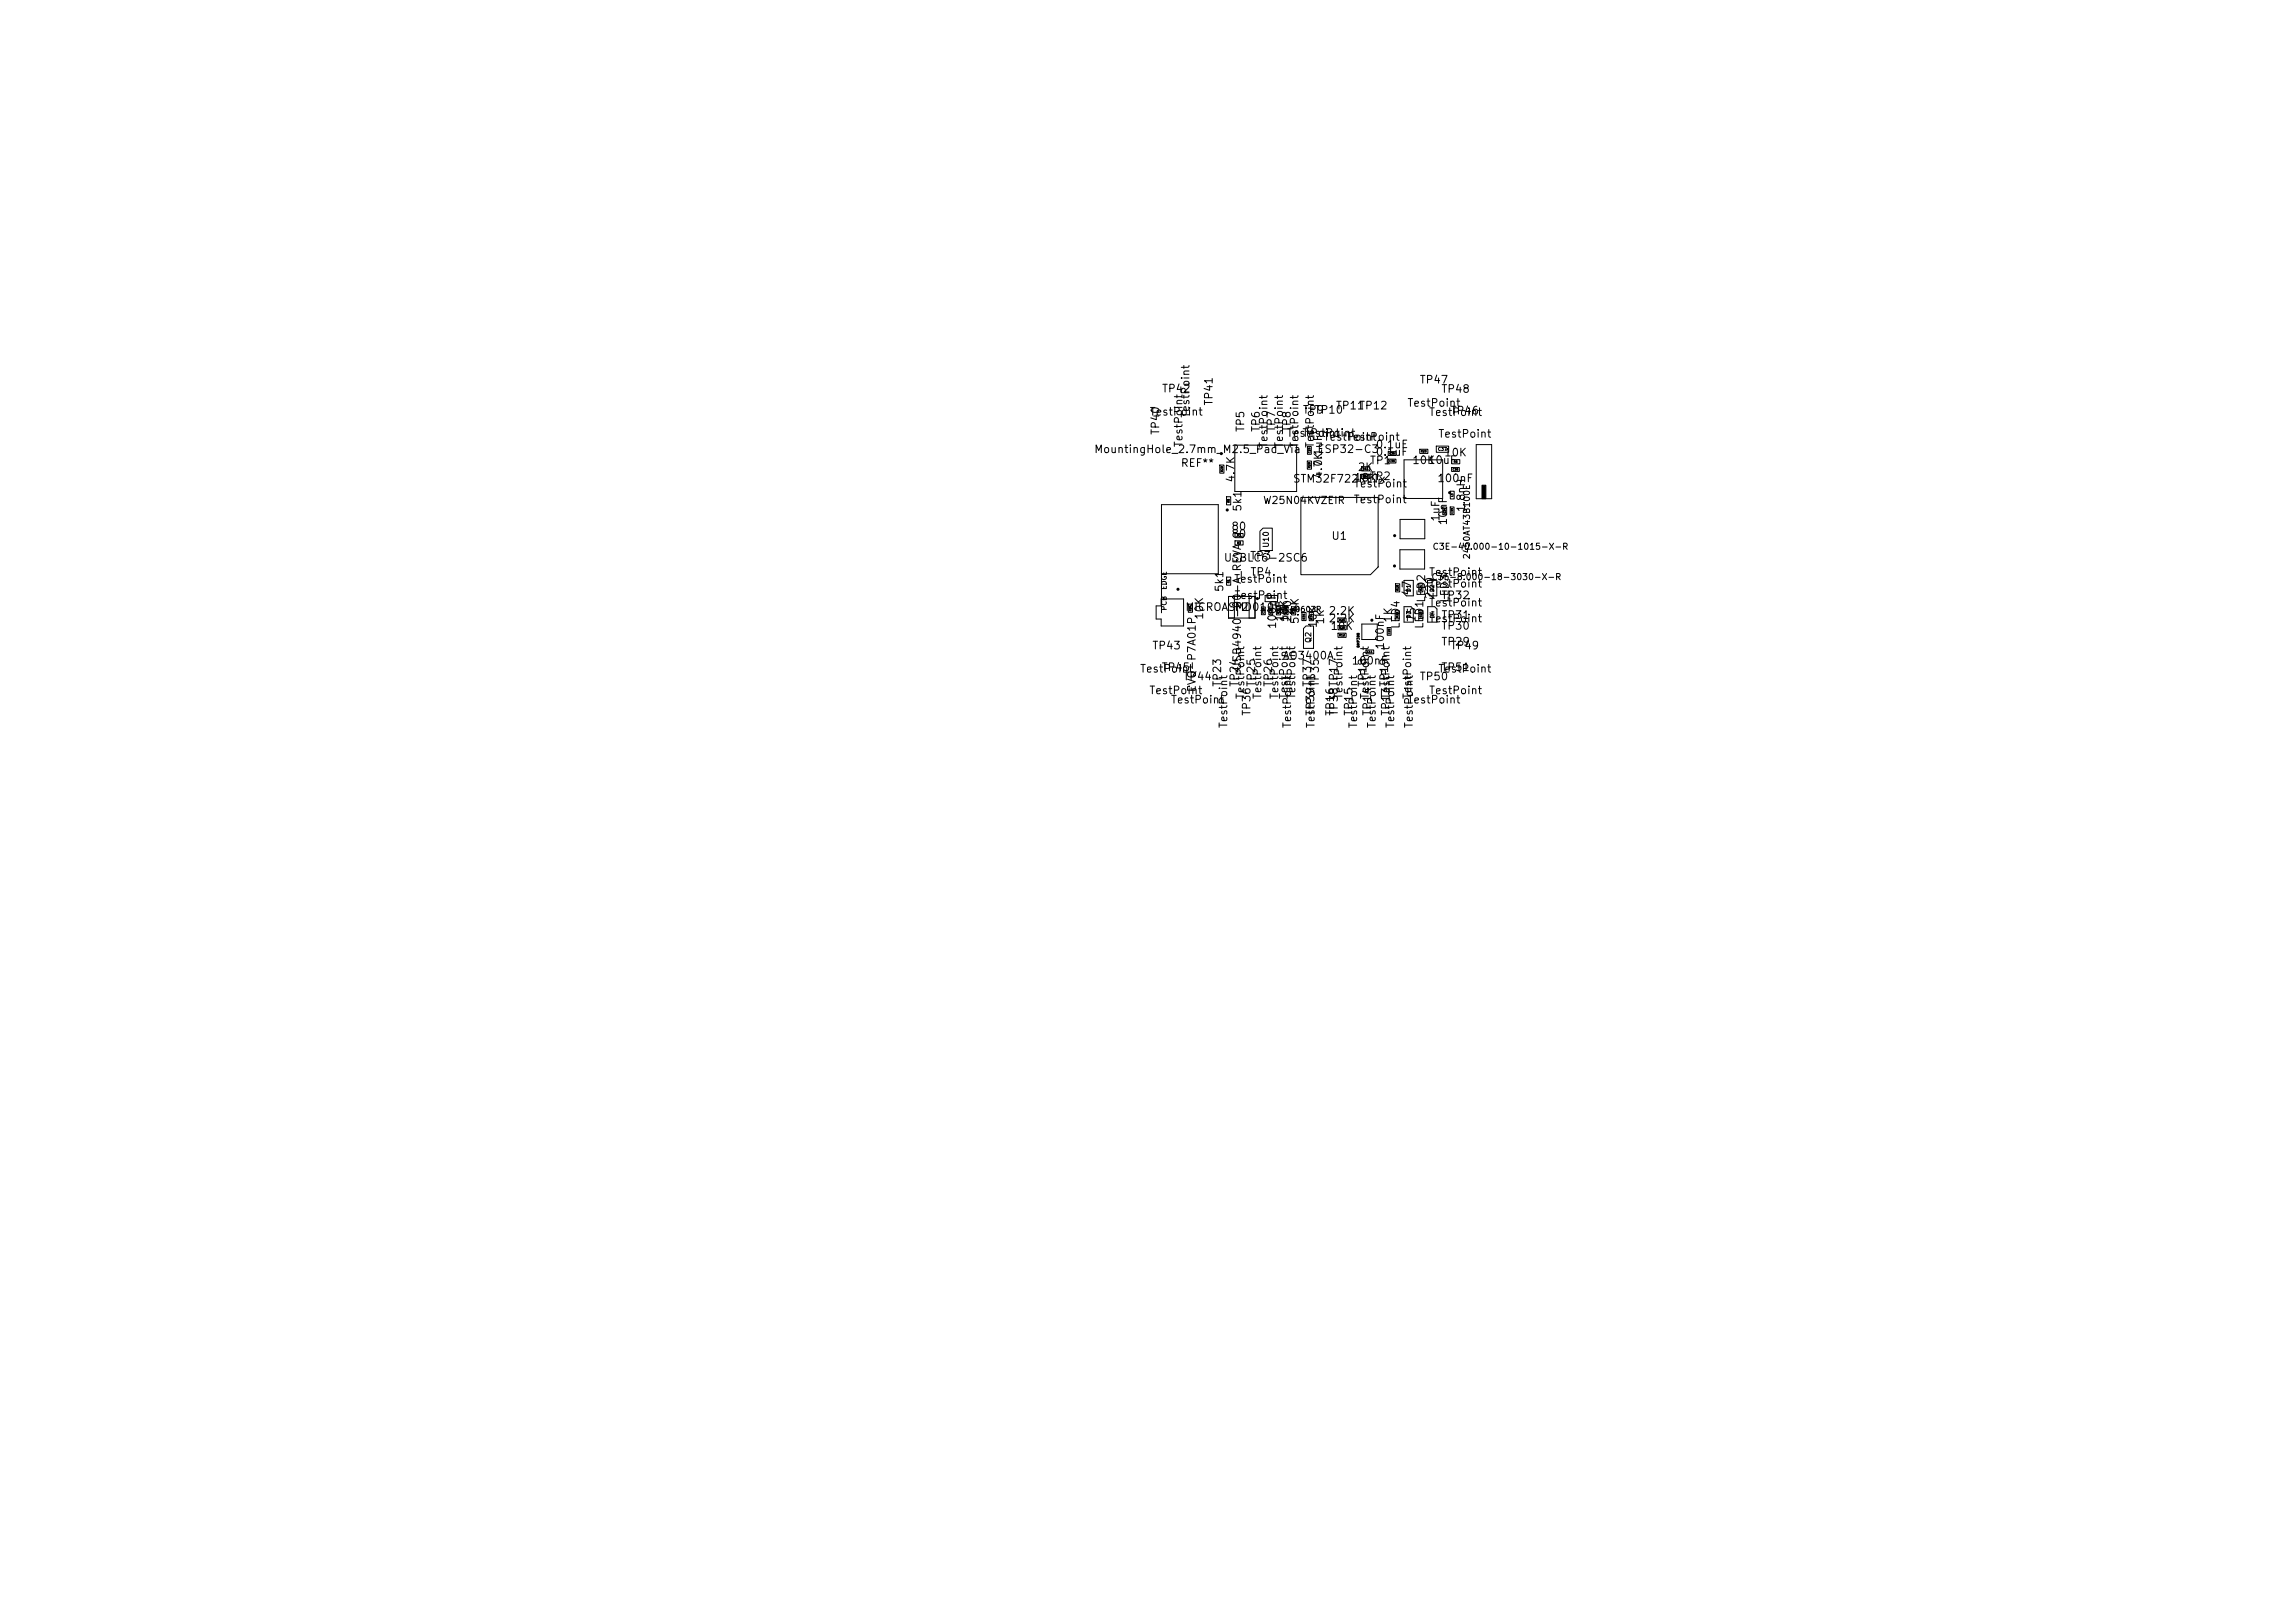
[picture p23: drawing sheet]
<svg xmlns="http://www.w3.org/2000/svg" width="297mm" height="210mm" viewBox="0 0 297 210" stroke-linecap="round" stroke-linejoin="round" font-family="sans-serif">
<defs><g id="words">
<g font-size="1">
<text x="150.3" y="51">TP42</text>
<text x="157.2" y="52.6" transform="rotate(-90 157.2 52.6)">TP41</text>
<text x="168.5" y="53.8">TP9</text>
<text x="170" y="53.8">TP10</text>
<text x="172.8" y="53.2">TP11</text>
<text x="175.8" y="53.2">TP12</text>
<text x="182" y="52.9">TestPoint</text>
<text x="183.6" y="49.9">TP47</text>
<text x="186.4" y="51.1">TP48</text>
<text x="187.6" y="53.9">TP46</text>
<text x="141.5" y="58.9">MountingHole_2.7mm_M2.5_Pad_Via</text>
<text x="148.7" y="54">TestPoint</text>
<text x="150.3" y="56.4" transform="rotate(-90 150.3 56.4)">TP40</text>
<text x="153.3" y="58" transform="rotate(-90 153.3 58)">TestPoint</text>
<text x="154.2" y="54.2" transform="rotate(-90 154.2 54.2)">TestPoint</text>
<text x="161.3" y="56" transform="rotate(-90 161.3 56)">TP5</text>
<text x="163.3" y="56" transform="rotate(-90 163.3 56)">TP6</text>
<text x="164.3" y="58.1" transform="rotate(-90 164.3 58.1)">TestPoint</text>
<text x="165.3" y="56" transform="rotate(-90 165.3 56)">TP7</text>
<text x="166.3" y="58.1" transform="rotate(-90 166.3 58.1)">TestPoint</text>
<text x="166.4" y="56.8">TestPoint</text>
<text x="167.3" y="56" transform="rotate(-90 167.3 56)">TP8</text>
<text x="168.3" y="58.1" transform="rotate(-90 168.3 58.1)">TestPoint</text>
<text x="168.4" y="56.8">TestPoint</text>
<text x="170.3" y="58.1" transform="rotate(-90 170.3 58.1)">TestPoint</text>
<text x="170.4" y="58.9">ESP32-C3</text>
<text x="171.2" y="57.3">TestPoint</text>
<text x="174.2" y="57.3">TestPoint</text>
<text x="178" y="59.2">0.1uF</text>
<text x="178" y="58.3">0.1uF</text>
<text x="184.8" y="54.1">TestPoint</text>
<text x="186" y="56.9">TestPoint</text>
<text x="186.8" y="59.3">10K</text>
<text x="152.7" y="60.7">REF**</text>
<text x="160" y="62.5" transform="rotate(-90 160 62.5)">4.7K</text>
<text x="167.2" y="62.7">STM32F722RETx</text>
<text x="171.3" y="60.5" transform="rotate(-90 171.3 60.5)">0.1uF</text>
<text x="171.3" y="62" transform="rotate(-90 171.3 62)">4.7K</text>
<text x="175.1" y="65.4">TestPoint</text>
<text x="175.1" y="63.3">TestPoint</text>
<text x="175.2" y="62.6">18K</text>
<text x="175.6" y="61.2">2K</text>
<text x="177.2" y="62.4">TP2</text>
<text x="177.2" y="60.3">TP1</text>
<text x="182.7" y="60.3">10K</text>
<text x="184.7" y="60.3">10uF</text>
<text x="185.9" y="62.6">100nF</text>
<text x="159.3" y="68.9">80</text>
<text x="159.3" y="69.8">80</text>
<text x="160.9" y="66.3" transform="rotate(-90 160.9 66.3)">5k1</text>
<text x="172.2" y="70.1">U1</text>
<text x="186.5" y="67.6" transform="rotate(-90 186.5 67.6)">1uF</text>
<text x="187.5" y="68.1" transform="rotate(-90 187.5 68.1)">10nF</text>
<text x="189.8" y="66.4" transform="rotate(-90 189.8 66.4)">1.8nH</text>
<text x="158.3" y="72.9">USBLC6-2SC6</text>
<text x="158.6" y="76.7" transform="rotate(-90 158.6 76.7)">5k1</text>
<text x="159.6" y="75.7">TestPoint</text>
<text x="159.7" y="77.8">TestPoint</text>
<text x="161.7" y="72.7">TP3</text>
<text x="161.7" y="74.8">TP4</text>
<text x="182.8" y="77.1" transform="rotate(-90 182.8 77.1)">47</text>
<text x="184.8" y="76.3">TestPoint</text>
<text x="184.8" y="74.8">TestPoint</text>
<text x="185.8" y="77.6" transform="rotate(-90 185.8 77.6)">220</text>
<text x="186.4" y="77.8">TP32</text>
<text x="153.3" y="79.3">MICROASMD010F-2</text>
<text x="155.9" y="80.3" transform="rotate(-90 155.9 80.3)">10K</text>
<text x="159.7" y="79.3">F2</text>
<text x="165.4" y="81.5" transform="rotate(-90 165.4 81.5)">100nF</text>
<text x="166.3" y="80.5" transform="rotate(-90 166.3 80.5)">1uF</text>
<text x="167" y="80.6" transform="rotate(-90 167 80.6)">10K</text>
<text x="167.3" y="80.6" transform="rotate(-90 167.3 80.6)">220</text>
<text x="168.3" y="80.8" transform="rotate(-90 168.3 80.8)">5.1K</text>
<text x="170.6" y="81.4" transform="rotate(-90 170.6 81.4)">10K</text>
<text x="171.6" y="80.9" transform="rotate(-90 171.6 80.9)">1K</text>
<text x="171.9" y="79.8">2.2K</text>
<text x="171.9" y="80.8">2.2K</text>
<text x="172.1" y="81.8">10K</text>
<text x="180.4" y="80.7" transform="rotate(-90 180.4 80.7)">1K</text>
<text x="181.4" y="81.5" transform="rotate(-90 181.4 81.5)">LED4</text>
<text x="183.4" y="80.6" transform="rotate(-90 183.4 80.6)">75</text>
<text x="184.4" y="81.5" transform="rotate(-90 184.4 81.5)">LED1LED2</text>
<text x="184.8" y="80.8">TestPoint</text>
<text x="184.8" y="78.7">TestPoint</text>
<text x="186.4" y="83.8">TP29</text>
<text x="186.4" y="80.3">TP31</text>
<text x="186.4" y="81.7">TP30</text>
<text x="187.7" y="78.1" transform="rotate(-90 187.7 78.1)">LED3</text>
<text x="147.4" y="87.3">TestPoint</text>
<text x="149" y="84.3">TP43</text>
<text x="150.2" y="87.1">TP45</text>
<text x="153" y="88.3">TP44</text>
<text x="155" y="89.7" transform="rotate(-90 155 89.7)">EVQ-P7A01P</text>
<text x="158.3" y="89" transform="rotate(-90 158.3 89)">TP23</text>
<text x="160.5" y="89" transform="rotate(-90 160.5 89)">TP24</text>
<text x="160.8" y="86.8" transform="rotate(-90 160.8 86.8)">USB4940-00-A_REVA</text>
<text x="162.7" y="89" transform="rotate(-90 162.7 89)">TP25</text>
<text x="164.9" y="89" transform="rotate(-90 164.9 89)">TP26</text>
<text x="165.9" y="85.6">AO3400A</text>
<text x="169.9" y="89" transform="rotate(-90 169.9 89)">TP37</text>
<text x="170.9" y="89" transform="rotate(-90 170.9 89)">TP35</text>
<text x="174.8" y="86.2">100nF</text>
<text x="177.1" y="89" transform="rotate(-90 177.1 89)">TP18</text>
<text x="179.3" y="84.1" transform="rotate(-90 179.3 84.1)">100nF</text>
<text x="183.6" y="88.3">TP50</text>
<text x="186" y="87.3">TestPoint</text>
<text x="186.4" y="87.1">TP51</text>
<text x="187.6" y="84.3">TP49</text>
<text x="148.6" y="90.1">TestPoint</text>
<text x="151.4" y="91.3">TestPoint</text>
<text x="159.1" y="94.3" transform="rotate(-90 159.1 94.3)">TestPoint</text>
<text x="161.3" y="90.6" transform="rotate(-90 161.3 90.6)">TestPoint</text>
<text x="162.1" y="92.7" transform="rotate(-90 162.1 92.7)">TP36</text>
<text x="163.5" y="90.6" transform="rotate(-90 163.5 90.6)">TestPoint</text>
<text x="165.7" y="90.6" transform="rotate(-90 165.7 90.6)">TestPoint</text>
<text x="166.9" y="90.6" transform="rotate(-90 166.9 90.6)">TestPoint</text>
<text x="167.3" y="94.3" transform="rotate(-90 167.3 94.3)">TestPoint</text>
<text x="167.9" y="90.6" transform="rotate(-90 167.9 90.6)">TestPoint</text>
<text x="170.3" y="92.7" transform="rotate(-90 170.3 92.7)">TP39</text>
<text x="170.4" y="94.3" transform="rotate(-90 170.4 94.3)">TestPoint</text>
<text x="172.9" y="92.7" transform="rotate(-90 172.9 92.7)">TP16</text>
<text x="173.4" y="92.7" transform="rotate(-90 173.4 92.7)">TP38TP17</text>
<text x="174" y="90.6" transform="rotate(-90 174 90.6)">TestPoint</text>
<text x="175.3" y="92.7" transform="rotate(-90 175.3 92.7)">TP15</text>
<text x="175.9" y="94.3" transform="rotate(-90 175.9 94.3)">TestPoint</text>
<text x="177.4" y="90.6" transform="rotate(-90 177.4 90.6)">TestPoint</text>
<text x="177.7" y="92.7" transform="rotate(-90 177.7 92.7)">TP14</text>
<text x="178.3" y="94.3" transform="rotate(-90 178.3 94.3)">TestPoint</text>
<text x="180.1" y="92.7" transform="rotate(-90 180.1 92.7)">TP13TP19</text>
<text x="180.1" y="90.6" transform="rotate(-90 180.1 90.6)">TestPoint</text>
<text x="180.7" y="94.3" transform="rotate(-90 180.7 94.3)">TestPoint</text>
<text x="182" y="91.3">TestPoint</text>
<text x="182.9" y="90.6" transform="rotate(-90 182.9 90.6)">TestPoint</text>
<text x="183.1" y="94.3" transform="rotate(-90 183.1 94.3)">TestPoint</text>
<text x="184.8" y="90.1">TestPoint</text>
</g>
<text font-size=".9" x="163.4" y="65.4">W25N04KVZEIR</text>
<g font-size=".8">
<text x="185.3" y="71.3">C3E-40.000-10-1015-X-R</text>
<text x="185.2" y="75.3">C3E-8.000-18-3030-X-R</text>
<text x="190.4" y="72.4" transform="rotate(-90 190.4 72.4)">2450AT43B100E</text>
</g>
<g font-size=".7">
<text x="164.4" y="70.9" transform="rotate(-90 164.4 70.9)">U10</text>
<text x="165.4" y="79.4">KT-0603R</text>
<text x="169.9" y="83.3" transform="rotate(-90 169.9 83.3)">Q2</text>
</g>
<g font-size=".6">
<text x="151.1" y="76.4" transform="rotate(-90 151.1 76.4)">EDGE</text>
<text x="151.1" y="79.1" transform="rotate(-90 151.1 79.1)">PCB</text>
</g>
<g font-size=".5">
<text x="182.7" y="76.7" transform="rotate(-90 182.7 76.7)">D1</text>
<text x="185.7" y="76.7" transform="rotate(-90 185.7 76.7)">D2</text>
<text x="182.7" y="80.1" transform="rotate(-90 182.7 80.1)">D3</text>
<text x="185.7" y="80.1" transform="rotate(-90 185.7 80.1)">D4</text>
</g>
<text font-size=".4" x="186" y="58.4">C37</text>
<g font-size=".3">
<text x="169.6" y="58.7" transform="rotate(-90 169.6 58.7)">C29</text>
<text x="179.8" y="59.8">C35</text>
<text x="179.8" y="58.9">C36</text>
<text x="183.8" y="58.6">R20</text>
<text x="188.1" y="59.9">R6</text>
<text x="158.3" y="61.1" transform="rotate(-90 158.3 61.1)">R29</text>
<text x="159.2" y="65.1" transform="rotate(-90 159.2 65.1)">R5</text>
<text x="169.6" y="60.6" transform="rotate(-90 169.6 60.6)">R28</text>
<text x="176.3" y="61.8">R17</text>
<text x="176.3" y="60.9">R11</text>
<text x="188" y="60.9">C38</text>
<text x="188.1" y="64.3" transform="rotate(-90 188.1 64.3)">L3</text>
<text x="160.1" y="69.5">R2</text>
<text x="160.1" y="70.4">R3</text>
<text x="187.1" y="66.5" transform="rotate(-90 187.1 66.5)">C34</text>
<text x="188.1" y="66.5" transform="rotate(-90 188.1 66.5)">C33</text>
<text x="159.2" y="75.5" transform="rotate(-90 159.2 75.5)">R1</text>
<text x="181.1" y="76.5" transform="rotate(-90 181.1 76.5)">R18</text>
<text x="184.1" y="76.5" transform="rotate(-90 184.1 76.5)">R21</text>
<text x="154.2" y="79.1" transform="rotate(-90 154.2 79.1)">R24</text>
<text x="163.7" y="79.4" transform="rotate(-90 163.7 79.4)">C32</text>
<text x="164.6" y="79.4" transform="rotate(-90 164.6 79.4)">C39</text>
<text x="165.6" y="79.5" transform="rotate(-90 165.6 79.5)">R31</text>
<text x="166.6" y="79.4" transform="rotate(-90 166.6 79.4)">R32</text>
<text x="167.6" y="79.5" transform="rotate(-90 167.6 79.5)">R33</text>
<text x="168.9" y="80.2" transform="rotate(-90 168.9 80.2)">R35</text>
<text x="169.9" y="80.2" transform="rotate(-90 169.9 80.2)">R34</text>
<text x="173.3" y="80.4">R25</text>
<text x="173.3" y="82.4">R12</text>
<text x="173.3" y="81.4">R26</text>
<text x="176" y="83.8" transform="rotate(-90 176 83.8)">BMP388</text>
<text x="180" y="82.1" transform="rotate(-90 180 82.1)">C28</text>
<text x="181" y="80" transform="rotate(-90 181 80)">R22</text>
<text x="184.1" y="79.9" transform="rotate(-90 184.1 79.9)">R23</text>
<text x="176.9" y="84.5">C11</text>
</g>
</g></defs>
<g fill="none" stroke="#000" stroke-width=".13">
<path d="M159.8 57.6h8v6h-8zM169.2 59.7h.5v1h-.5zM169.2 57.8h.5v1h-.5zM179.7 59.4h1v.5h-1zM179.7 58.4h1v.5h-1zM181.7 59.5h5v5h-5zM183.7 58.1h1.1v.6h-1.1zM185.9 57.7h1.6v.8h-1.6zM187.9 59.5h1v.5h-1zM191 57.5h2v7h-2zM150.3 77.5h2.9v3.5h-2.9v-.9h-.7v-1.7h.7zM150.3 74.2h7.4v-8.9h-7.4v14"/>
<path d="M153.8 78.2h.5v1h-.5zM157.9 60.2h.5v1h-.5zM158.7 64.3h.6v1h-.6zM158.7 74.7h.6v1h-.6zM159 77.2h3.4v2.8h-3.4zM159.7 77.2v2.8M159.8 69h1.1v.6h-1.1zM159.8 70h1.1v.5h-1.1zM161.7 77.2v2.8M163 68.7l.5-.4h1.1v2.9h-1.6zM163.2 78.5h.5v1h-.5zM163.7 77.1h1.6v.8h-1.6z"/>
<path d="M164.2 78.5h.5v1h-.5zM165.2 78.5h.5v1.1h-.5zM166.2 78.5h.5v1.1h-.5zM167.1 78.5h.6v1.1h-.6zM168.3 64.4h10v9l-1 1h-9zM168.5 79.3h.5v1h-.5zM169.4 79.3h.6v1h-.6zM173.1 80h1.1v.5h-1.1zM176.2 61.4h1.1v.5h-1.1zM176.2 60.4h1.1v.5h-1.1zM180.6 79h.5v1.1h-.5zM180.6 75.5h.5v1.1h-.5z"/>
<path d="M181.2 71.1h3.2v2.5h-3.2zM181.2 67.2h3.2v2.5h-3.2zM181.7 78.5h.9l.3 .3v1.7h-1.2zM181.7 75.1h1.2v2h-.9l-.3-.3zM183.6 75.5h.5v1.1h-.5zM183.6 79h.5v1h-.5zM184.7 75.1h1.2v2h-.9l-.3-.3zM184.8 78.5h.9l.3 .3v1.7h-1.2zM186.7 65.6h.5v1h-.5zM187.7 65.6h.5v1h-.5zM187.7 63.6h.5v1h-.5zM187.9 60.5h1v.5h-1z"/>
<path d="M168.7 81.3l.3-.3h1v2.9h-1.3zM173.2 81.9h1v.6h-1zM173.2 81h1v.5h-1zM176.2 80.8h2v2h-2zM176.8 84.1h1v.5h-1zM179.5 81.2h.5v1h-.5z"/>
</g>
<g fill="none" stroke="#000" stroke-width=".2">
<circle cx="158" cy="58.7" r=".1"/>
<circle cx="152.4" cy="76.3" r=".1"/>
<circle cx="158.8" cy="66" r=".1"/>
<circle cx="162.7" cy="77.5" r=".1"/>
<circle cx="180.5" cy="73.2" r=".1"/>
<circle cx="180.5" cy="69.3" r=".1"/>
<circle cx="187.6" cy="63.8" r=".1"/>
<circle cx="177.5" cy="80.2" r=".1"/>
</g>
<g fill="#000" stroke="#000" stroke-width=".13">
<path d="M191.8 62.8h.5v1.7h-.5z"/>
<circle cx="159.3" cy="78.6" r=".01"/>
</g>
<use href="#words"/>
</svg>
